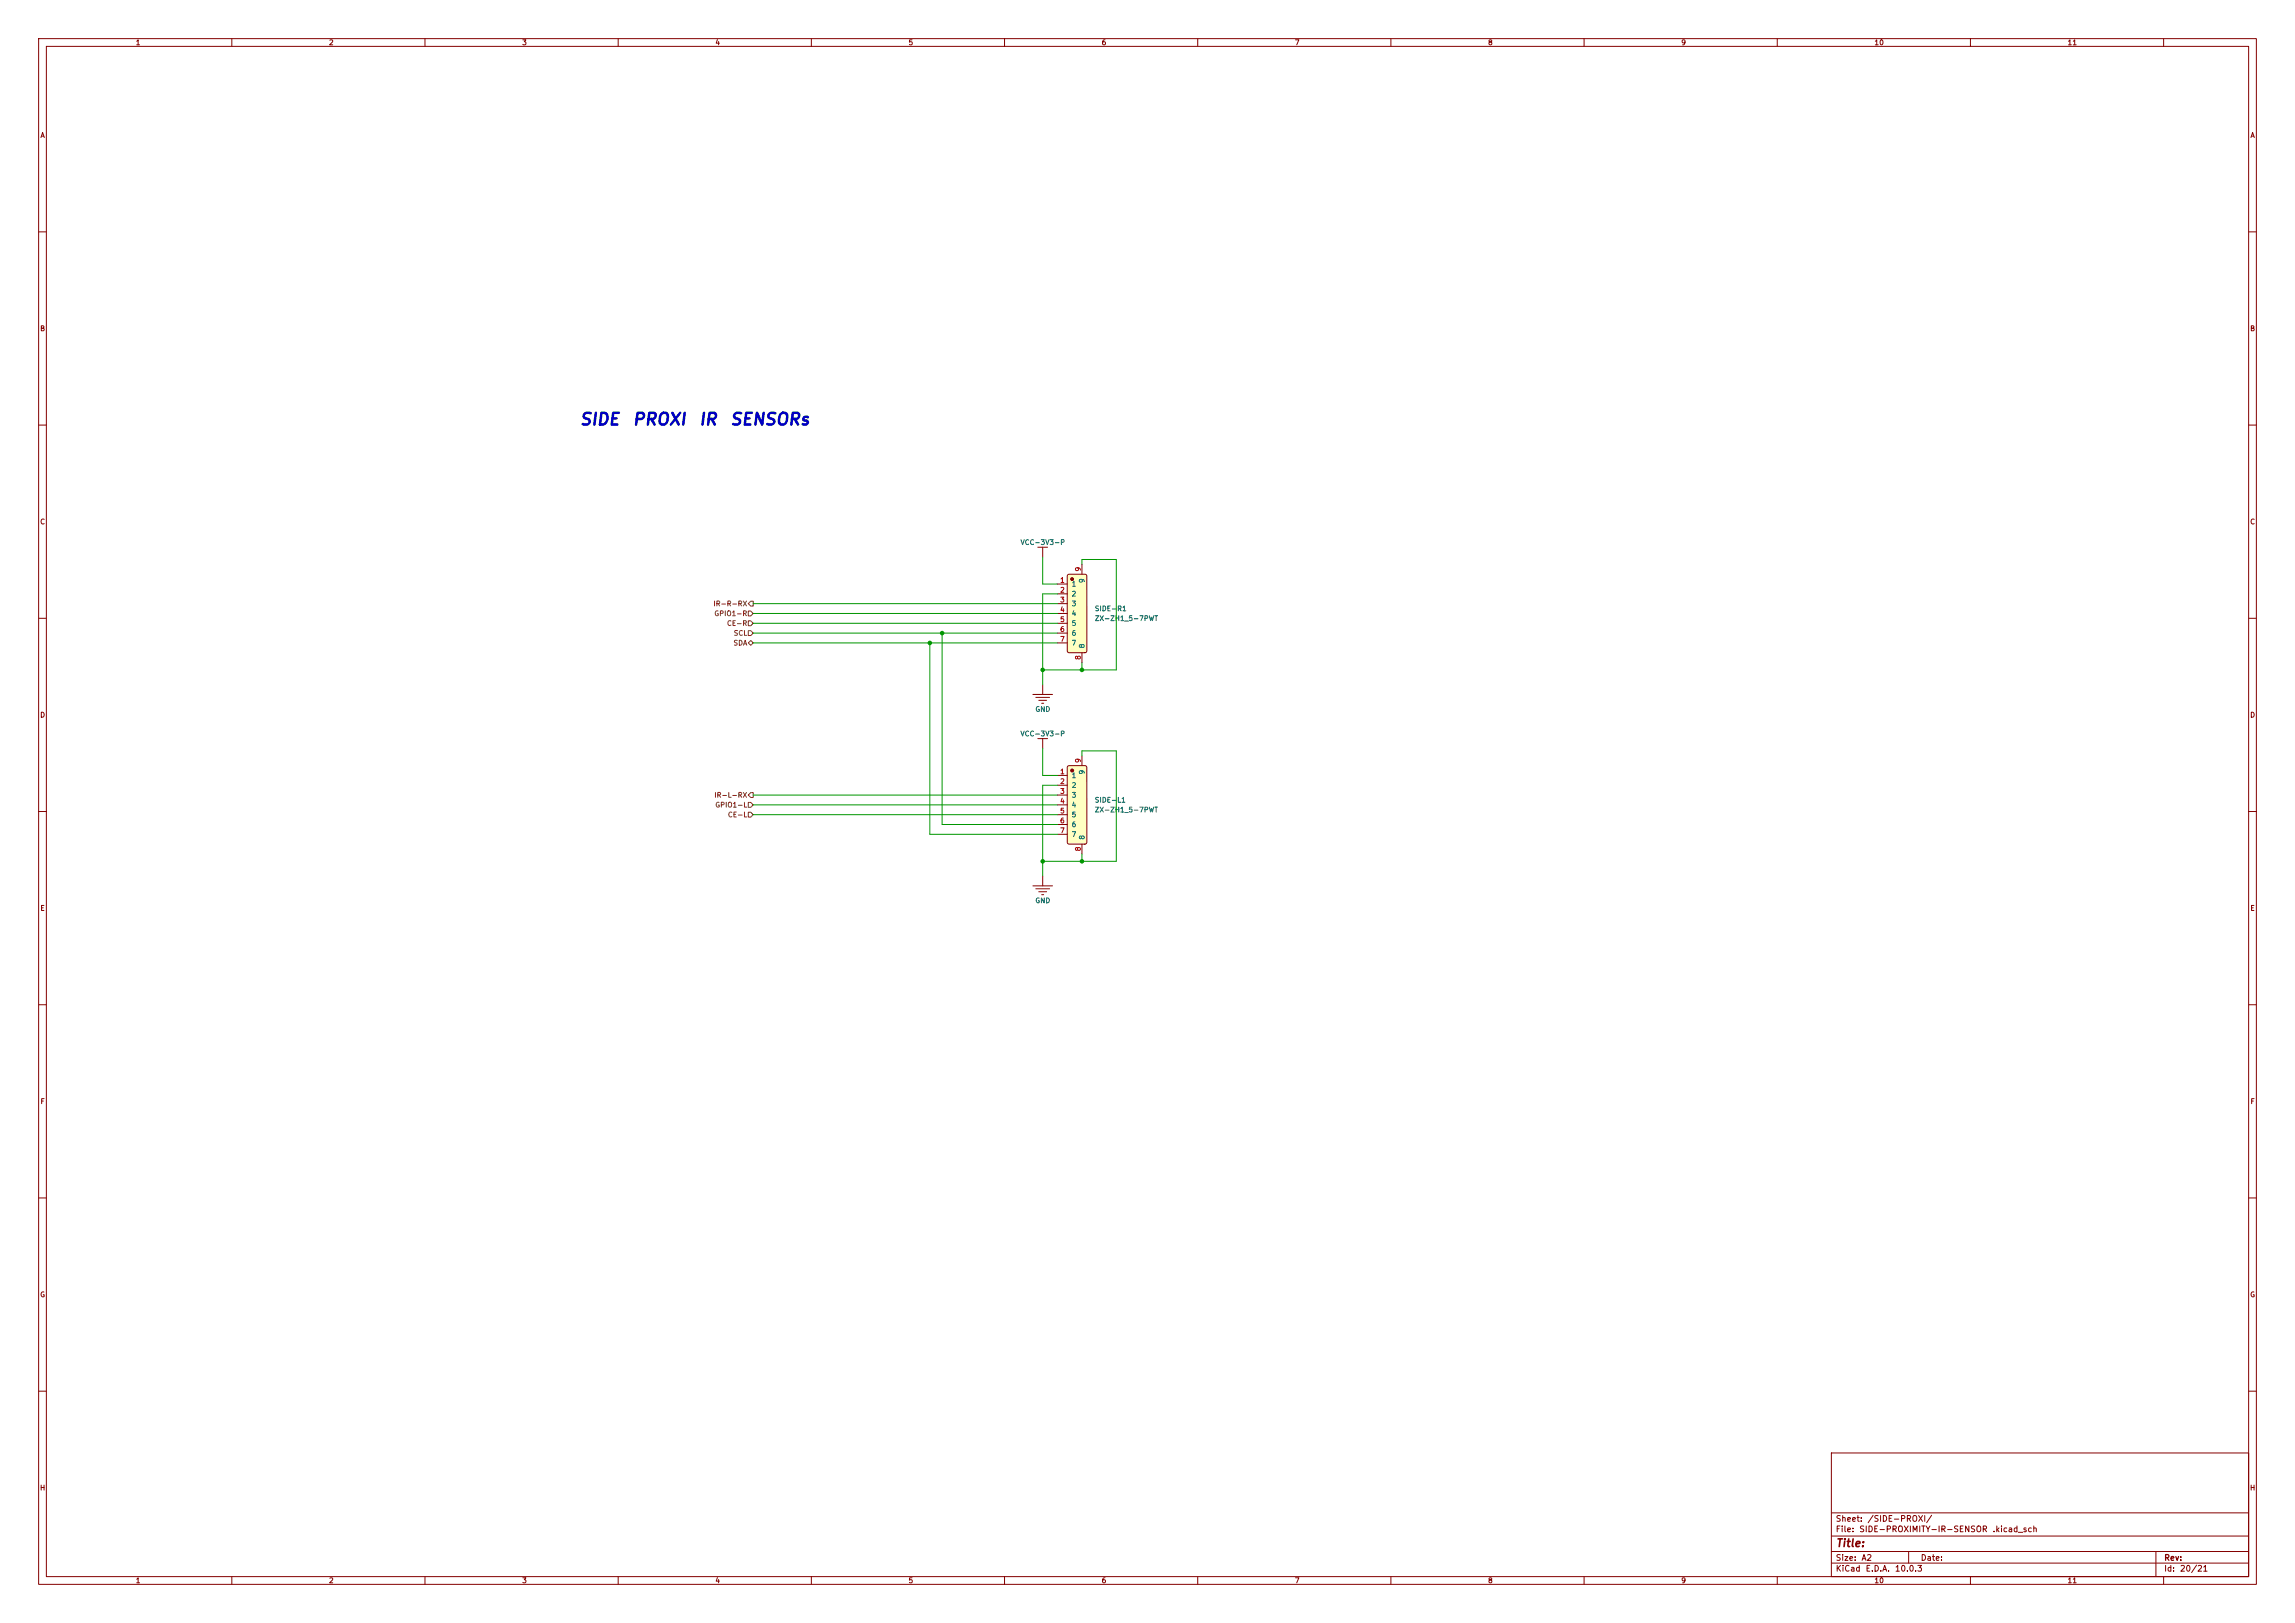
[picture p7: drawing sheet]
<svg xmlns="http://www.w3.org/2000/svg" width="594mm" height="420mm" viewBox="0 0 594 420" stroke-linecap="round" stroke-linejoin="round" font-family="sans-serif">
<defs><g id="words">
<g font-size="3.1" fill="#0000c2">
<text x="149.8" y="110.8">SIDE</text>
<text x="163.5" y="110.8">PROXI</text>
<text x="180.7" y="110.8">IR</text>
<text x="188.7" y="110.8">SENSORs</text>
</g>
<text font-size="2" fill="#840000" x="475" y="400.8">Title:</text>
<g font-size="1.5" fill="#840000">
<text x="475" y="394.1">Sheet:</text>
<text x="483.2" y="394.1">/SIDE-PROXI/</text>
<text x="475" y="396.8">File:</text>
<text x="481.1" y="396.8">SIDE-PROXIMITY-IR-SENSOR</text>
<text x="515.6" y="396.8">.kicad_sch</text>
<text x="475" y="407">KiCad</text>
<text x="475" y="404.2">Size:</text>
<text x="481.7" y="404.2">A2</text>
<text x="482.7" y="407">E.D.A.</text>
<text x="490.3" y="407">10.0.3</text>
<text x="497" y="404.2">Date:</text>
<text x="560" y="404.2">Rev:</text>
<text x="560" y="407">Id:</text>
<text x="564.1" y="407">20/21</text>
</g>
<g font-size="1.3" fill="#840000">
<text x="35" y="12">1</text>
<text x="85" y="12">2</text>
<text x="135" y="12">3</text>
<text x="185" y="12">4</text>
<text x="235" y="12">5</text>
<text x="285" y="12">6</text>
<text x="335" y="12">7</text>
<text x="385" y="12">8</text>
<text x="435" y="12">9</text>
<text x="485" y="12">10</text>
<text x="535" y="12">11</text>
<text x="10.3" y="36">A</text>
<text x="582.3" y="36">A</text>
<text x="10.3" y="86">B</text>
<text x="582.3" y="86">B</text>
<text x="10.3" y="136">C</text>
<text x="582.3" y="136">C</text>
<text x="10.3" y="186">D</text>
<text x="582.3" y="186">D</text>
<text x="10.3" y="236">E</text>
<text x="582.3" y="236">E</text>
<text x="10.3" y="286">F</text>
<text x="582.3" y="286">F</text>
<text x="10.3" y="336">G</text>
<text x="582.3" y="336">G</text>
<text x="10.2" y="386">H</text>
<text x="582.2" y="386">H</text>
<text x="35" y="410">1</text>
<text x="85" y="410">2</text>
<text x="135" y="410">3</text>
<text x="185" y="410">4</text>
<text x="235" y="410">5</text>
<text x="285" y="410">6</text>
<text x="335" y="410">7</text>
<text x="385" y="410">8</text>
<text x="435" y="410">9</text>
<text x="485" y="410">10</text>
<text x="535" y="410">11</text>
</g>
<g font-size="1.3" fill="#006464">
<text x="264" y="141.3">VCC-3V3-P</text>
<text x="277.2" y="152.1">1</text>
<text x="277.2" y="154.6">2</text>
<text x="281" y="151" transform="rotate(-90 281 151)">9</text>
<text x="277.2" y="157.2">3</text>
<text x="277.2" y="159.7">4</text>
<text x="283.2" y="161">ZX-ZH1_5-7PWT</text>
<text x="283.2" y="158.5">SIDE-R1</text>
<text x="277.2" y="162.3">5</text>
<text x="277.2" y="164.8">6</text>
<text x="277.2" y="167.3">7</text>
<text x="281" y="167.9" transform="rotate(-90 281 167.9)">8</text>
<text x="267.8" y="184.5">GND</text>
<text x="264" y="190.8">VCC-3V3-P</text>
<text x="277.2" y="201.6">1</text>
<text x="281" y="200.5" transform="rotate(-90 281 200.5)">9</text>
<text x="277.2" y="204.2">2</text>
<text x="277.2" y="206.7">3</text>
<text x="277.2" y="209.3">4</text>
<text x="283.2" y="208">SIDE-L1</text>
<text x="277.2" y="211.8">5</text>
<text x="277.2" y="214.3">6</text>
<text x="283.2" y="210.5">ZX-ZH1_5-7PWT</text>
<text x="277.2" y="216.9">7</text>
<text x="281" y="217.4" transform="rotate(-90 281 217.4)">8</text>
<text x="267.8" y="234">GND</text>
</g>
<g font-size="1.3" fill="#a90000">
<text x="280" y="148" transform="rotate(-90 280 148)">9</text>
<text x="274.2" y="151.1">1</text>
<text x="274.2" y="153.6">2</text>
<text x="274.2" y="156.2">3</text>
<text x="274.2" y="158.7">4</text>
<text x="274.2" y="161.3">5</text>
<text x="274.2" y="163.8">6</text>
<text x="274.2" y="166.3">7</text>
<text x="280" y="170.9" transform="rotate(-90 280 170.9)">8</text>
<text x="280" y="197.6" transform="rotate(-90 280 197.6)">9</text>
<text x="274.2" y="200.6">1</text>
<text x="274.2" y="203.2">2</text>
<text x="274.2" y="205.7">3</text>
<text x="274.2" y="208.3">4</text>
<text x="274.2" y="210.8">5</text>
<text x="274.2" y="213.3">6</text>
<text x="274.2" y="215.9">7</text>
<text x="280" y="220.4" transform="rotate(-90 280 220.4)">8</text>
</g>
<g font-size="1.3" fill="#725600">
<text x="184.5" y="157.2">IR-R-RX</text>
<text x="184.8" y="159.7">GPIO1-R</text>
<text x="188" y="162.3">CE-R</text>
<text x="189.7" y="167.3">SDA</text>
<text x="189.8" y="164.8">SCL</text>
<text x="184.8" y="206.7">IR-L-RX</text>
<text x="185" y="209.3">GPIO1-L</text>
<text x="188.3" y="211.8">CE-L</text>
</g>
</g></defs>
<g fill="none" stroke="#840000" stroke-width=".26">
<path d="M10 10h574v400h-574zM12 12h570v396h-570zM60 10v2M110 10v2M160 10v2M210 10v2M260 10v2M310 10v2M360 10v2M410 10v2M460 10v2M510 10v2"/>
<path d="M560 10v2M10 60h2M582 60h2M10 110h2M582 110h2M268.6 141.6h2.5M269.9 141.6v2.5M10 160h2M582 160h2M10 210h2M582 210h2M267.3 229.2h5.1"/>
<path d="M268.1 230h3.6M268.9 230.8h2M269.6 231.5h.5M269.9 226.7v2.5M10 260h2M582 260h2M10 310h2M582 310h2M10 360h2M474 376h108v32h-108zM582 360h2M474 397.5h108"/>
<path d="M474 391.5h108M60 408v2M110 408v2M160 408v2M210 408v2M260 408v2M310 408v2M360 408v2M410 408v2M460 408v2M474 404.5h108M474 401.5h108"/>
<path d="M494 401.5v3M510 408v2M558 401.5v6.5M560 408v2"/>
</g>
<path d="M276.4 148.7l.2-.1h4.2l.5 .4v19.4l-.4 .5h-4.2l-.5-.4v-19.4z" fill="#ffffc2"/>
<circle cx="277.5" cy="149.9" r=".38" fill="#840000" stroke="#840000" stroke-width=".26"/>
<path d="M273.7 151.1h2.5M273.7 153.7h2.5M273.7 156.2h2.5M273.7 158.8h2.5M276.4 148.7l.2-.1h4.2l.5 .4v19.4l-.4 .5h-4.2l-.5-.4v-19.4zM280 146.1v2.5M273.7 161.3h2.5M273.7 163.8h2.5M273.7 166.4h2.5M280 168.9v2.6M268.6 191.1h2.5M269.9 191.1v2.6" fill="none" stroke="#840000" stroke-width=".26"/>
<path d="M276.4 198.3l.2-.2h4.2l.5 .4v19.4l-.4 .5h-4.2l-.5-.4v-19.4z" fill="#ffffc2"/>
<circle cx="277.5" cy="199.4" r=".38" fill="#840000" stroke="#840000" stroke-width=".26"/>
<g fill="none" stroke="#840000" stroke-width=".26">
<path d="M267.3 179.7h5.1M269.9 177.2v2.5M268.1 180.5h3.6M268.9 181.2h2M269.6 182h.5M276.4 198.3l.2-.2h4.2l.5 .4v19.4l-.4 .5h-4.2l-.5-.4v-19.4zM280 195.6v2.5M273.7 200.7h2.5M273.7 203.2h2.5M273.7 205.7h2.5M273.7 208.3h2.5M273.7 210.8h2.5"/>
<path d="M273.7 213.4h2.5M273.7 215.9h2.5M280 218.4v2.6"/>
</g>
<path d="M193.7 158.1h.6l.6 .7-.6 .6h-.6zM194.3 155.6h.6v1.2h-.6l-.6-.6zM193.7 160.7h.6l.6 .6-.6 .6h-.6zM193.7 163.2h.6l.6 .6-.6 .7h-.6zM194.3 165.7l.6 .7-.6 .6-.6-.6zM193.7 210.2h.6l.6 .6-.6 .7h-.6zM193.7 207.6h.6l.6 .7-.6 .6h-.6zM194.3 205.1h.6v1.3h-.6l-.6-.7z" fill="none" stroke="#725600" stroke-width=".26"/>
<g fill="none" stroke="#009600" stroke-width=".26">
<path d="M194.9 158.8h78.8M194.9 156.2h78.8M269.9 144.1v7h3.8M273.7 153.7h-3.8v23.5M280 146.1v-1.3h8.9v28.6h-19M194.9 166.4h78.8M194.9 161.3h78.8M194.9 163.8h78.8M240.7 166.4v49.5h33M243.8 163.8v49.6h29.9M280 171.5v1.9M269.9 193.7v7h3.8"/>
<path d="M280 195.6v-1.3h8.9v28.6h-19M194.9 205.7h78.8M194.9 208.3h78.8M194.9 210.8h78.8M273.7 203.2h-3.8v23.5M280 221v1.9"/>
</g>
<g fill="#009600" stroke="#009600" stroke-width=".26">
<circle cx="240.7" cy="166.4" r=".46"/>
<circle cx="243.8" cy="163.8" r=".46"/>
<circle cx="269.9" cy="222.9" r=".46"/>
<circle cx="280" cy="173.4" r=".46"/>
<circle cx="269.9" cy="173.4" r=".46"/>
<circle cx="280" cy="222.9" r=".46"/>
</g>
<use href="#words"/>
</svg>
